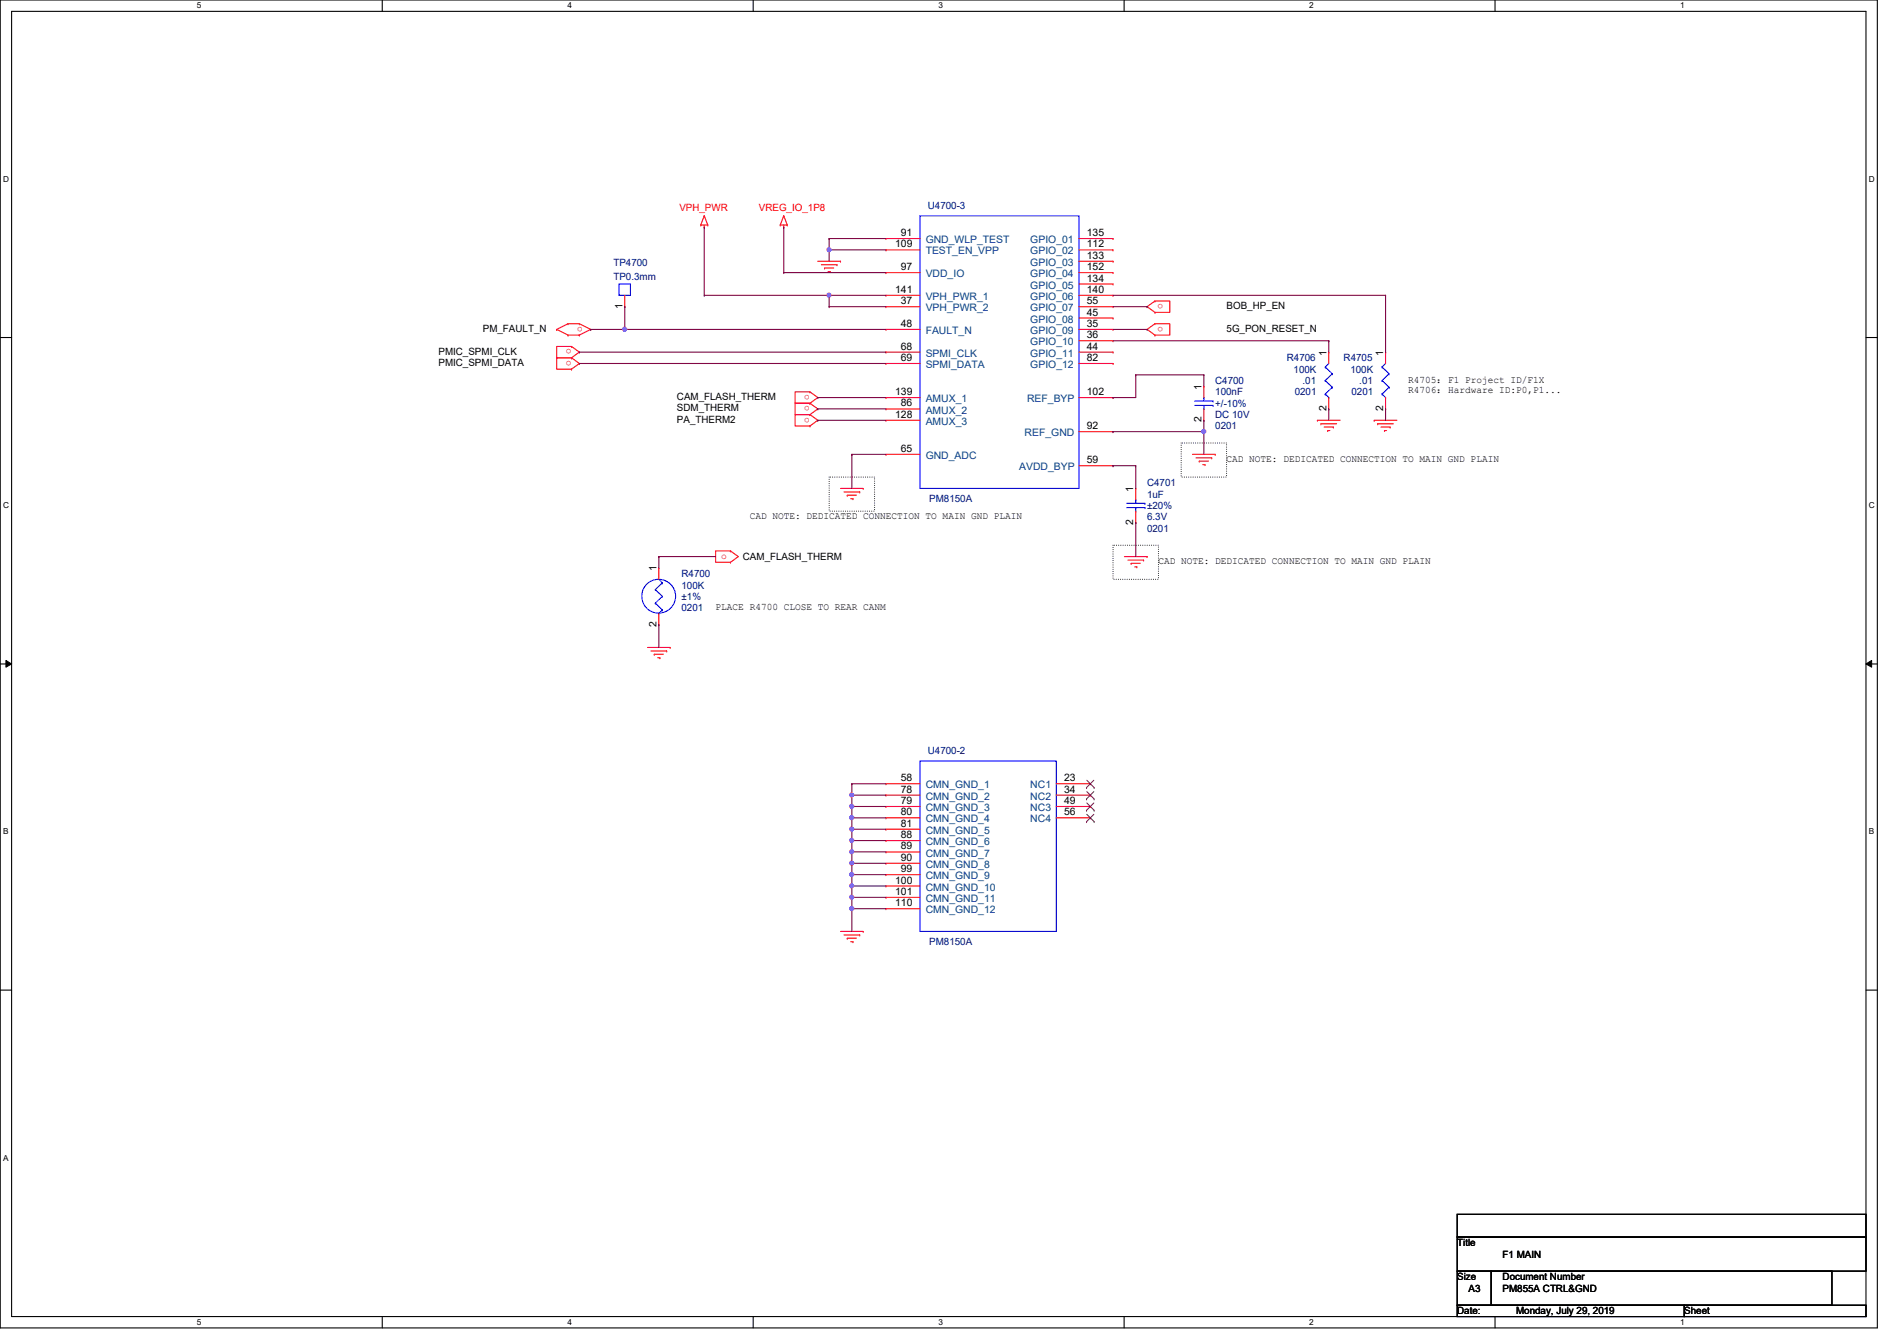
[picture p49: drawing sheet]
<svg xmlns="http://www.w3.org/2000/svg" width="297mm" height="210mm" viewBox="0 0 297 210" stroke-linecap="round" stroke-linejoin="round" font-family="sans-serif">
<defs><g id="words">
<g font-size="1.6" fill="#f00">
<text x="106.4" y="33.1">VPH_PWR</text>
<text x="118.8" y="33.1">VREG_IO_1P8</text>
<text x="182.1" y="47.6" transform="rotate(180 182.1 47.6)">o</text>
<text x="91.3" y="51.1" transform="rotate(180 91.3 51.1)">o</text>
<text x="182.1" y="51.1" transform="rotate(180 182.1 51.1)">o</text>
<text x="89.5" y="54.7" transform="rotate(180 89.5 54.7)">o</text>
<text x="89.5" y="56.5" transform="rotate(180 89.5 56.5)">o</text>
<text x="126.8" y="63.6" transform="rotate(180 126.8 63.6)">o</text>
<text x="126.8" y="61.8" transform="rotate(180 126.8 61.8)">o</text>
<text x="126.8" y="65.4" transform="rotate(180 126.8 65.4)">o</text>
<text x="112.9" y="87.5">o</text>
</g>
<g font-size="1.6" fill="#00007f">
<text x="145.3" y="32.7">U4700-3</text>
<text x="96.1" y="41.6">TP4700</text>
<text x="96.1" y="43.8">TP0.3mm</text>
<text x="201.5" y="56.6">R4706</text>
<text x="202.6" y="58.3">100K</text>
<text x="210.4" y="56.6">R4705</text>
<text x="211.5" y="58.3">100K</text>
<text x="190.3" y="60.1">C4700</text>
<text x="190.3" y="61.9">100nF</text>
<text x="190.3" y="65.4">DC 10V</text>
<text x="190.3" y="63.7">+/-10%</text>
<text x="202.7" y="61.9">0201</text>
<text x="204" y="60.1">.01</text>
<text x="211.6" y="61.9">0201</text>
<text x="212.8" y="60.1">.01</text>
<text x="190.3" y="67.2">0201</text>
<text x="179.6" y="76.1">C4701</text>
<text x="179.6" y="77.9">1uF</text>
<text x="145.5" y="78.6">PM8150A</text>
<text x="179.6" y="83.2">0201</text>
<text x="179.6" y="81.4">6.3V</text>
<text x="179.6" y="79.7">±20%</text>
<text x="106.7" y="90.3">R4700</text>
<text x="106.7" y="92.1">100K</text>
<text x="106.7" y="93.9">±1%</text>
<text x="106.7" y="95.7">0201</text>
<text x="145.3" y="118.1">U4700-2</text>
<text x="145.5" y="148">PM8150A</text>
</g>
<g font-size="1.6">
<text x="140.2" y="38.7">109</text>
<text x="141.1" y="37">91</text>
<text x="170.2" y="37">135</text>
<text x="170.2" y="38.7">112</text>
<text x="170.2" y="40.5">133</text>
<text x="140.2" y="45.8">141</text>
<text x="141.1" y="42.3">97</text>
<text x="141.1" y="47.6">37</text>
<text x="170.2" y="42.3">152</text>
<text x="170.2" y="44.1">134</text>
<text x="170.2" y="45.8">140</text>
<text x="170.2" y="47.6">55</text>
<text x="75.6" y="51.9">PM_FAULT_N</text>
<text x="97.4" y="48.3" transform="rotate(-90 97.4 48.3)">1</text>
<text x="141.1" y="51.2">48</text>
<text x="170.2" y="49.4">45</text>
<text x="170.2" y="51.2">35</text>
<text x="170.2" y="53">36</text>
<text x="192.1" y="48.4">BOB_HP_EN</text>
<text x="192.1" y="51.9">5G_PON_RESET_N</text>
<text x="68.7" y="55.5">PMIC_SPMI_CLK</text>
<text x="68.7" y="57.3">PMIC_SPMI_DATA</text>
<text x="141.1" y="54.7">68</text>
<text x="141.1" y="56.5">69</text>
<text x="170.2" y="54.7">44</text>
<text x="170.2" y="56.5">82</text>
<text x="207.7" y="55.7" transform="rotate(-90 207.7 55.7)">1</text>
<text x="216.6" y="55.7" transform="rotate(-90 216.6 55.7)">1</text>
<text x="220.5" y="59.9">R4705：F1 Project ID/F1X</text>
<text x="106" y="64.4">SDM_THERM</text>
<text x="106" y="62.6">CAM_FLASH_THERM</text>
<text x="140.2" y="61.8">139</text>
<text x="140.2" y="65.4">128</text>
<text x="141.1" y="63.6">86</text>
<text x="170.2" y="61.8">102</text>
<text x="188.1" y="61" transform="rotate(-90 188.1 61)">1</text>
<text x="207.7" y="64.3" transform="rotate(-90 207.7 64.3)">2</text>
<text x="216.6" y="64.3" transform="rotate(-90 216.6 64.3)">2</text>
<text x="220.5" y="61.5">R4706：Hardware ID:P0,P1...</text>
<text x="106" y="66.2">PA_THERM2</text>
<text x="141.1" y="70.7">65</text>
<text x="170.2" y="67.2">92</text>
<text x="188.1" y="66.1" transform="rotate(-90 188.1 66.1)">2</text>
<text x="170.2" y="72.5">59</text>
<text x="177.5" y="77" transform="rotate(-90 177.5 77)">1</text>
<text x="192.1" y="72.3">CAD NOTE: DEDICATED CONNECTION TO MAIN GND PLAIN</text>
<text x="117.4" y="81.2">CAD NOTE: DEDICATED CONNECTION TO MAIN GND PLAIN</text>
<text x="177.5" y="82.1" transform="rotate(-90 177.5 82.1)">2</text>
<text x="102.8" y="89.5" transform="rotate(-90 102.8 89.5)">1</text>
<text x="116.3" y="87.7">CAM_FLASH_THERM</text>
<text x="181.4" y="88.3">CAD NOTE: DEDICATED CONNECTION TO MAIN GND PLAIN</text>
<text x="112.1" y="95.5">PLACE R4700 CLOSE TO REAR CANM</text>
<text x="102.8" y="98.1" transform="rotate(-90 102.8 98.1)">2</text>
<text x="141.1" y="122.3">58</text>
<text x="141.1" y="124.1">78</text>
<text x="141.1" y="125.9">79</text>
<text x="166.6" y="122.3">23</text>
<text x="166.6" y="124.1">34</text>
<text x="166.6" y="125.9">49</text>
<text x="141.1" y="127.6">80</text>
<text x="141.1" y="129.4">81</text>
<text x="141.1" y="131.2">88</text>
<text x="166.6" y="127.6">56</text>
<text x="141.1" y="133">89</text>
<text x="141.1" y="134.7">90</text>
<text x="141.1" y="136.5">99</text>
<text x="140.2" y="138.3">100</text>
<text x="140.2" y="140.1">101</text>
<text x="140.2" y="141.9">110</text>
<text x="228.2" y="195.1">Title</text>
<text x="235.3" y="196.8">F1 MAIN</text>
<text x="228.2" y="200.4">Size</text>
<text x="230" y="202.2">A3</text>
<text x="235.3" y="200.4">Document Number</text>
<text x="235.3" y="202.2">PM855A CTRL&amp;GND</text>
<text x="228.2" y="205.7">Date:</text>
<text x="237.4" y="205.7">Monday, July 29, 2019</text>
<text x="263.7" y="205.7">Sheet</text>
</g>
<g font-size="1.6" fill="#00407f">
<text x="144.9" y="38.1">GND_WLP_TEST</text>
<text x="144.9" y="39.8">TEST_EN_VPP</text>
<text x="161.3" y="38.1">GPIO_01</text>
<text x="161.3" y="39.8">GPIO_02</text>
<text x="161.3" y="41.6">GPIO_03</text>
<text x="144.9" y="43.4">VDD_IO</text>
<text x="144.9" y="46.9">VPH_PWR_1</text>
<text x="161.3" y="43.4">GPIO_04</text>
<text x="161.3" y="45.2">GPIO_05</text>
<text x="161.3" y="46.9">GPIO_06</text>
<text x="144.9" y="48.7">VPH_PWR_2</text>
<text x="144.9" y="52.3">FAULT_N</text>
<text x="161.3" y="48.7">GPIO_07</text>
<text x="161.3" y="50.5">GPIO_08</text>
<text x="161.3" y="52.3">GPIO_09</text>
<text x="144.9" y="55.8">SPMI_CLK</text>
<text x="144.9" y="57.6">SPMI_DATA</text>
<text x="161.3" y="54.1">GPIO_10</text>
<text x="161.3" y="55.8">GPIO_11</text>
<text x="161.3" y="57.6">GPIO_12</text>
<text x="144.9" y="62.9">AMUX_1</text>
<text x="144.9" y="64.7">AMUX_2</text>
<text x="160.8" y="62.9">REF_BYP</text>
<text x="144.9" y="66.5">AMUX_3</text>
<text x="144.9" y="71.8">GND_ADC</text>
<text x="160.4" y="68.3">REF_GND</text>
<text x="159.6" y="73.6">AVDD_BYP</text>
<text x="144.9" y="123.4">CMN_GND_1</text>
<text x="144.9" y="125.2">CMN_GND_2</text>
<text x="161.3" y="123.4">NC1</text>
<text x="161.3" y="125.2">NC2</text>
<text x="144.9" y="127">CMN_GND_3</text>
<text x="144.9" y="128.7">CMN_GND_4</text>
<text x="144.9" y="130.5">CMN_GND_5</text>
<text x="161.3" y="127">NC3</text>
<text x="161.3" y="128.7">NC4</text>
<text x="144.9" y="132.3">CMN_GND_6</text>
<text x="144.9" y="134.1">CMN_GND_7</text>
<text x="144.9" y="135.8">CMN_GND_8</text>
<text x="144.9" y="137.6">CMN_GND_9</text>
<text x="144.9" y="139.4">CMN_GND_10</text>
<text x="144.9" y="141.2">CMN_GND_11</text>
<text x="144.9" y="143">CMN_GND_12</text>
</g>
<g font-size="1.3">
<text x="30.8" y="1.3">5</text>
<text x="88.9" y="1.3">4</text>
<text x="146.9" y="1.3">3</text>
<text x="205" y="1.3">2</text>
<text x="263.1" y="1.3">1</text>
<text x=".5" y="28.4">D</text>
<text x="292.6" y="28.4">D</text>
<text x=".5" y="79.5">C</text>
<text x="292.6" y="79.5">C</text>
<text x=".5" y="130.6">B</text>
<text x="292.6" y="130.6">B</text>
<text x=".5" y="181.7">A</text>
<text x="30.8" y="207.4">5</text>
<text x="88.9" y="207.4">4</text>
<text x="146.9" y="207.4">3</text>
<text x="205" y="207.4">2</text>
<text x="263.1" y="207.4">1</text>
</g>
</g></defs>
<path d="M0 0h294v207.9h-294zM1.8 1.8h290.4v204.3h-290.4z" fill="none" stroke="#000" stroke-width=".17"/>
<g fill="#fff">
<path d="M30.8 .2h.7v1.4h-.7z"/>
<path d="M30.8 206.2h.7v1.4h-.7z"/>
</g>
<path d="M59.9 0v1.8M59.9 206.1v1.8" fill="none" stroke="#000" stroke-width=".17"/>
<g fill="#fff">
<path d="M88.9 .2h.6v1.4h-.6z"/>
<path d="M88.9 206.2h.6v1.4h-.6z"/>
</g>
<path d="M117.9 0v1.8M117.9 206.1v1.8" fill="none" stroke="#000" stroke-width=".17"/>
<g fill="#fff">
<path d="M146.9 .2h.7v1.4h-.7z"/>
<path d="M146.9 206.2h.7v1.4h-.7z"/>
</g>
<path d="M176 0v1.8M176 206.1v1.8" fill="none" stroke="#000" stroke-width=".17"/>
<g fill="#fff">
<path d="M205 .2h.7v1.4h-.7z"/>
<path d="M205 206.2h.7v1.4h-.7z"/>
</g>
<path d="M234.1 0v1.8M234.1 206.1v1.8" fill="none" stroke="#000" stroke-width=".17"/>
<g fill="#fff">
<path d="M263.1 .2h.7v1.4h-.7z"/>
<path d="M263.1 206.2h.7v1.4h-.7z"/>
<path d="M.5 27.3h.9v1.4h-.9z"/>
<path d="M292.6 27.3h.9v1.4h-.9z"/>
<path d="M.5 78.4h.9v1.4h-.9z"/>
<path d="M292.6 78.4h.9v1.4h-.9z"/>
</g>
<path d="M0 52.8h1.8M292.2 52.8h1.8" fill="none" stroke="#000" stroke-width=".17"/>
<g fill="#fff">
<path d="M.5 129.5h.8v1.4h-.8z"/>
<path d="M292.6 129.5h.9v1.4h-.9z"/>
</g>
<path d="M0 103.9h1.8M292.2 103.9h1.8" fill="none" stroke="#000" stroke-width=".17"/>
<path d="M.9 103.4l.9 .5-.9 .5zM292.2 103.9l.9-.5v1z" fill="#000"/>
<path d="M.9 103.4l.9 .5-.9 .5zM292.2 103.9l.9-.5v1z" fill="none" stroke="#000" stroke-width=".16"/>
<path d="M.5 180.5h.8v1.4h-.8z" fill="#fff"/>
<path d="M0 155h1.8M292.2 155h1.8M228.2 190.1h64v3.5h-64zM228.2 193.6h64v5.4h-64zM228.2 199h5.3v5.3h-5.3zM233.5 199h53.3v5.3h-53.3zM228.2 204.3h35.5v1.8h-35.5zM263.7 204.3h28.5v1.8h-28.5z" fill="none" stroke="#000" stroke-width=".17"/>
<path d="M129.8 74.7h7.1v5.3h-7.1zM185 69.3h7.1v5.4h-7.1zM174.3 85.3h7.1v5.4h-7.1z" fill="none" stroke="#000" stroke-width=".17" stroke-dasharray="0 .3"/>
<g fill="none" stroke="#f00" stroke-width=".17">
<path d="M109.7 35.2h.1M109.7 35.2h1.1M110.3 35.6h.1M110.3 33.8h.1M110.3 35.2v.4M110.3 33.8l.5 1.4M110.3 33.8l-.6 1.4M110.8 35.2h.1M122.2 35.2h.1M122.2 35.2h1.1M122.7 35.6h.1M122.7 33.8h.1"/>
<path d="M122.7 35.2v.4M122.7 33.8l.6 1.4M122.7 33.8l-.5 1.4M123.3 35.2h.1M138.7 37.3h.1M138.7 39.1h.1M138.7 37.3h5.4M138.7 39.1h5.4M168.9 37.3h5.4M168.9 39.1h5.4M174.3 37.3h.1M174.3 39.1h.1"/>
<path d="M87.2 51.6h.1M87.2 51.6l1.7 .9M88.9 52.5h.1M88.9 50.7h.1M88.9 52.5h1.8M88.9 50.7l-1.7 .9M88.9 50.7h1.8M89.5 56h.1M89.5 54.2h.1M89.5 54.2h-2.3v1.8h2.3M89.5 57.8h.1M89.5 56h-2.3v1.8h2.3"/>
<path d="M89.5 54.2l1.2 .9-1.2 .9M89.5 56l1.2 .9-1.2 .9M90.7 52.5h.1M90.7 50.7h.1M90.7 50.7l1.8 .9M92.5 51.6h.1M92.5 51.6l-1.8 .9M97.8 48h.1M97.8 46.2v1.8M128.1 40.9h3.5M128.6 41.4h2.5M129.1 42h.1"/>
<path d="M129.1 42h1.5M129.7 42.5h.3M130 42.5h.1M131.1 41.4h.1M131.6 40.9h.1M138.7 42.7h.1M138.7 46.2h.1M138.7 48h.1M138.7 51.6h.1M138.7 55.1h.1M138.7 56.9h.1M138.7 42.7h5.4"/>
<path d="M138.7 46.2h5.4M138.7 48h5.4M138.7 51.6h5.4M138.7 55.1h5.4M138.7 56.9h5.4M168.9 40.9h5.4M168.9 42.7h5.4M168.9 46.2h5.4M168.9 48h5.4M168.9 51.6h5.4M168.9 55.1h5.4M168.9 56.9h5.4"/>
<path d="M168.9 44.4h5.4M168.9 49.8h5.4M168.9 53.3h5.4M174.3 40.9h.1M174.3 42.7h.1M174.3 44.4h.1M174.3 46.2h.1M174.3 48h.1M174.3 49.8h.1M174.3 51.6h.1M174.3 53.3h.1M174.3 55.1h.1"/>
<path d="M174.3 56.9h.1M180.8 48.9h.1M180.8 47.1h.1M180.8 47.1h2.4v1.8h-2.4M180.8 52.5h.1M180.8 50.7h.1M180.8 50.7h2.4v1.8h-2.4M180.8 47.1l-1.2 .9 1.2 .9M180.8 50.7l-1.2 .9 1.2 .9M208.1 55.1h.1M208.1 55.1v1.8M217 55.1h.1"/>
<path d="M217 55.1v1.8M126.8 64.9h.1M126.8 63.1h.1M126.8 63.1h-2.3v1.8h2.3M126.8 61.3h.1M126.8 61.3h-2.3v1.8h2.3M126.8 66.7h.1M126.8 64.9h-2.3v1.8h2.3M126.8 63.1l1.3 .9-1.3 .9M126.8 61.3l1.3 .9-1.3 .9M126.8 64.9l1.3 .9-1.3 .9M131.6 76.5h3.6"/>
<path d="M132.2 77h2.4M132.7 77.5h.1M132.7 77.5h1.4M133.2 78.1h.4M133.6 78.1h.1M134.6 77h.1M135.2 76.5h.1M138.7 62.2h.1M138.7 64h.1M138.7 65.8h.1M138.7 71.1h.1M138.7 71.1h5.4"/>
<path d="M138.7 65.8h5.4M138.7 62.2h5.4M138.7 64h5.4M168.9 62.2h5.4M168.9 67.6h5.4M168.9 72.9h5.4M174.3 62.2h.1M174.3 67.6h.1M174.3 72.9h.1M177.8 76.5h.1M177.8 76.5v1.7M186.7 71.1h3.6"/>
<path d="M187.3 71.7h2.4M187.8 72.2h.1M187.8 72.2h1.4M188.3 72.7h.4M188.5 60.5h.1M188.5 65.8h.1M188.5 60.5v1.7M188.5 64v1.8M188.7 72.7h.1M189.7 71.7h.1M190.3 71.1h.1M206.3 65.8h.1"/>
<path d="M206.3 65.8h3.5M206.8 66.3h.1M206.8 66.3h2.5M207.3 66.8h1.5M207.9 67.4h.1M207.9 67.4h.3M208.1 64h.1M208.1 62.2v1.8M208.8 66.8h.1M215.2 65.8h.1M215.2 65.8h3.5M215.7 66.3h.1"/>
<path d="M215.7 66.3h2.5M216.2 66.8h1.5M216.8 67.4h.1M216.8 67.4h.3M217 64h.1M217 62.2v1.8M217.7 66.8h.1M103.2 88.9h.1M103.2 97.8h.1M103.2 88.9v1.8M103.2 96v1.8M114.4 86.2h.1"/>
<path d="M114.4 88h.1M114.4 86.2h-2.3v1.8h2.3M114.4 86.2l1.2 .9-1.2 .9M176.1 87.1h3.5M176.6 87.7h2.5M177.1 88.2h.1M177.1 88.2h1.5M177.7 88.7h.3M177.8 81.8h.1M177.8 80v1.8M178 88.7h.1M179.1 87.7h.1"/>
<path d="M179.6 87.1h.1M101.4 101.3h3.5M101.9 101.9h2.5M102.4 102.4h.1M102.4 102.4h1.5M103 103h.3M103.3 103h.1M104.4 101.9h.1M104.9 101.3h.1M138.7 122.7h.1M138.7 124.5h.1M138.7 126.2h.1"/>
<path d="M138.7 128h.1M138.7 129.8h.1M138.7 131.6h.1M138.7 133.3h.1M138.7 135.1h.1M138.7 136.9h.1M138.7 138.7h.1M138.7 122.7h5.4M138.7 124.5h5.4M138.7 126.2h5.4M138.7 128h5.4M138.7 129.8h5.4"/>
<path d="M138.7 131.6h5.4M138.7 133.3h5.4M138.7 135.1h5.4M138.7 136.9h5.4M138.7 138.7h5.4M165.4 122.7h5.3M165.4 124.5h5.3M165.4 126.2h5.3M165.4 128h5.3M170.7 122.7h.1M170.7 124.5h.1M170.7 126.2h.1"/>
<path d="M170.7 128h.1M131.6 145.8h3.6M132.2 146.3h2.4M132.7 146.9h.1M132.7 146.9h1.4M133.2 147.4h.4M133.6 147.4h.1M134.6 146.3h.1M135.2 145.8h.1M138.7 140.5h.1M138.7 142.2h.1M138.7 140.5h5.4"/>
<path d="M138.7 142.2h5.4"/>
</g>
<g fill="none" stroke="#00f" stroke-width=".17">
<path d="M144.1 33.8h24.8v42.7h-24.8zM96.9 44.4h1.8v1.8h-1.8zM207.5 57.4h.1M207.5 59.6h.1M207.5 57.4l1.1 1.1M207.5 59.6l1.1 1M208.1 56.9l-.6 .5M208.6 58.5h.1M208.6 58.5l-1.1 1.1M216.4 57.4h.1M216.4 59.6h.1M216.4 57.4l1.1 1.1"/>
<path d="M216.4 59.6l1.1 1M217 56.9l-.6 .5M217.5 58.5h.1M217.5 58.5l-1.1 1.1M176.4 78.8h2.9M176.4 79.5h2.9M177.8 78.2h.1M177.8 78.2v.6M177.8 79.5v.5M179.3 78.8h.1M179.3 79.5h.1M187.1 62.8h2.8"/>
<path d="M187.1 63.5h2.8M188.5 62.2h.1M188.5 64h.1M188.5 62.2v.6M188.5 63.5v.5M189.9 62.8h.1M189.9 63.5h.1M207.5 61.7h.1M207.5 61.7l.6 .5M208.1 62.2h.1M208.6 60.6h.1M208.6 60.6l-1.1 1.1"/>
<path d="M216.4 61.7h.1M216.4 61.7l.6 .5M217 62.2h.1M217.5 60.6h.1M217.5 60.6l-1.1 1.1M102.6 92.3h.1M102.6 94.4h.1M102.6 92.3l1.1 1M102.6 94.4l1.1 1.1M103.2 96h.1M103.2 90.7l.5 .5M103.7 91.2h.1"/>
<path d="M103.7 93.3h.1M103.7 95.5h.1M103.7 91.2l-1.1 1.1M103.7 93.3l-1.1 1.1M103.7 95.5l-.5 .5M177.8 80h.1M144.1 119.1h21.3v26.7h-21.3z"/>
<circle cx="103.1" cy="93.3" r="2.65"/>
</g>
<g fill="none" stroke="#7f4000" stroke-width=".16">
<path d="M170.1 123.3h.1M170.1 125.1h.1M170.1 126.8h.1M170.1 128.6h.1M170.2 122.1l1.1 1.2M170.2 123.9l1.1 1.2M170.2 125.7l1.1 1.1M170.2 127.5l1.1 1.1M171.3 122.1l-1.2 1.2M171.3 123.9l-1.2 1.2M171.3 125.7l-1.2 1.1M171.3 127.5l-1.2 1.1"/>
<path d="M171.3 123.3h.1M171.3 125.1h.1M171.3 126.8h.1M171.3 128.6h.1"/>
</g>
<path d="M97.8 48h.1M97.8 51.6h.1M97.8 48v3.6M97.8 51.6h40.9" fill="none" stroke="#7f0040" stroke-width=".17"/>
<circle cx="97.8" cy="51.5" r=".32" fill="#f0f"/>
<circle cx="97.8" cy="51.5" r=".32" fill="none" stroke="#f0f" stroke-width=".17"/>
<path d="M177.8 58.7h.1M177.8 58.7h10.7M188.5 58.7h.1M188.5 58.7v1.8M174.3 67.6h.1M188.5 65.8h.1M188.5 65.8v1.8h-14.2M177.8 81.8h.1M177.8 81.8v5.3" fill="none" stroke="#7f0040" stroke-width=".17"/>
<circle cx="188.5" cy="67.5" r=".32" fill="#f0f"/>
<circle cx="188.5" cy="67.5" r=".32" fill="none" stroke="#f0f" stroke-width=".17"/>
<path d="M129.8 37.3h.1M129.8 39.1h.1M129.8 37.3v3.6M129.8 37.3h8.9M129.8 39.1h8.9M177.8 72.9h.1M177.8 72.9v3.6M188.5 67.6h.1M188.5 67.6v3.5" fill="none" stroke="#7f0040" stroke-width=".17"/>
<circle cx="129.8" cy="39.1" r=".32" fill="#f0f"/>
<circle cx="129.8" cy="39.1" r=".32" fill="none" stroke="#f0f" stroke-width=".17"/>
<path d="M110.3 35.6h.1M110.3 35.6v10.6M122.7 35.6h.1M122.7 35.6v7.1M110.3 46.2h.1M110.3 46.2h19.5M122.7 42.7h.1M122.7 42.7h16" fill="none" stroke="#7f0040" stroke-width=".17"/>
<circle cx="129.8" cy="46.2" r=".32" fill="#f0f"/>
<circle cx="129.8" cy="46.2" r=".32" fill="none" stroke="#f0f" stroke-width=".17"/>
<g fill="none" stroke="#7f0040" stroke-width=".17">
<path d="M90.7 55.1h.1M90.7 56.9h.1M90.7 55.1h48M90.7 56.9h48M92.5 51.6h.1M92.5 51.6h5.3M129.8 48h.1M129.8 46.2h.1M129.8 48h8.9M129.8 46.2v1.8M129.8 46.2h8.9M177.8 58.7h.1"/>
<path d="M177.8 58.7v3.5h-3.5M128.1 62.2h.1M128.1 65.8h.1M128.1 64h.1M128.1 62.2h10.6M128.1 65.8h10.6M128.1 64h10.6M133.4 71.1h.1M133.4 71.1v5.4M133.4 71.1h5.3M174.3 62.2h.1M174.3 72.9h.1"/>
<path d="M174.3 72.9h3.5M103.2 87.1h.1M103.2 97.8h.1M103.2 87.1v1.8M103.2 97.8v3.5M103.2 87.1h8.9M133.4 142.2h.1M133.4 142.2v3.6"/>
</g>
<circle cx="133.4" cy="142.2" r=".32" fill="#f0f"/>
<circle cx="133.4" cy="142.2" r=".32" fill="none" stroke="#f0f" stroke-width=".17"/>
<path d="M133.4 122.7h.1M133.4 124.5h.1M133.4 122.7v3.5" fill="none" stroke="#7f0040" stroke-width=".17"/>
<circle cx="133.4" cy="124.4" r=".32" fill="#f0f"/>
<circle cx="133.4" cy="124.4" r=".32" fill="none" stroke="#f0f" stroke-width=".17"/>
<path d="M133.4 126.2h.1M133.4 126.2v1.8" fill="none" stroke="#7f0040" stroke-width=".17"/>
<circle cx="133.4" cy="126.2" r=".32" fill="#f0f"/>
<circle cx="133.4" cy="126.2" r=".32" fill="none" stroke="#f0f" stroke-width=".17"/>
<path d="M133.4 128h.1M133.4 128v1.8" fill="none" stroke="#7f0040" stroke-width=".17"/>
<circle cx="133.4" cy="128" r=".32" fill="#f0f"/>
<circle cx="133.4" cy="128" r=".32" fill="none" stroke="#f0f" stroke-width=".17"/>
<path d="M133.4 129.8h.1M133.4 129.8v1.8" fill="none" stroke="#7f0040" stroke-width=".17"/>
<circle cx="133.4" cy="131.5" r=".32" fill="#f0f"/>
<circle cx="133.4" cy="131.5" r=".32" fill="none" stroke="#f0f" stroke-width=".17"/>
<circle cx="133.4" cy="129.8" r=".32" fill="#f0f"/>
<circle cx="133.4" cy="129.8" r=".32" fill="none" stroke="#f0f" stroke-width=".17"/>
<path d="M133.4 131.6h.1M133.4 133.3h.1M133.4 131.6v3.5" fill="none" stroke="#7f0040" stroke-width=".17"/>
<circle cx="133.4" cy="135.1" r=".32" fill="#f0f"/>
<circle cx="133.4" cy="135.1" r=".32" fill="none" stroke="#f0f" stroke-width=".17"/>
<circle cx="133.4" cy="133.3" r=".32" fill="#f0f"/>
<circle cx="133.4" cy="133.3" r=".32" fill="none" stroke="#f0f" stroke-width=".17"/>
<g fill="none" stroke="#7f0040" stroke-width=".17">
<path d="M133.4 135.1h.1M133.4 136.9h.1M133.4 138.7h.1M133.4 122.7h.1M133.4 124.5h.1M133.4 126.2h.1M133.4 128h.1M133.4 129.8h.1M133.4 131.6h.1M133.4 133.3h.1M133.4 135.1v7.1M133.4 122.7h5.3"/>
<path d="M133.4 124.5h5.3M133.4 126.2h5.3M133.4 128h5.3M133.4 129.8h5.3M133.4 131.6h5.3M133.4 133.3h5.3M133.4 135.1h5.3M133.4 136.9h5.3M133.4 140.5h.1M133.4 142.2h.1M133.4 142.2h5.3"/>
</g>
<circle cx="133.4" cy="136.9" r=".32" fill="#f0f"/>
<circle cx="133.4" cy="136.9" r=".32" fill="none" stroke="#f0f" stroke-width=".17"/>
<path d="M133.4 138.7h.1M133.4 138.7h5.3" fill="none" stroke="#7f0040" stroke-width=".17"/>
<circle cx="133.4" cy="138.7" r=".32" fill="#f0f"/>
<circle cx="133.4" cy="138.7" r=".32" fill="none" stroke="#f0f" stroke-width=".17"/>
<path d="M133.4 140.5h.1M133.4 140.5h5.3" fill="none" stroke="#7f0040" stroke-width=".17"/>
<circle cx="133.4" cy="140.4" r=".32" fill="#f0f"/>
<circle cx="133.4" cy="140.4" r=".32" fill="none" stroke="#f0f" stroke-width=".17"/>
<g fill="none" stroke="#7f0040" stroke-width=".17">
<path d="M174.3 53.3h33.8M174.3 46.2h42.7M174.3 48h5.3M174.3 51.6h5.3M179.6 48h.1M179.6 51.6h.1M208.1 53.3h.1M208.1 53.3v1.8M217 55.1h.1M217 46.2h.1M217 46.2v8.9M208.1 64h.1"/>
<path d="M208.1 64v1.8M217 64h.1M217 64v1.8"/>
</g>
<circle cx="97.8" cy="51.5" r=".32" fill="#f0f"/>
<circle cx="97.8" cy="51.5" r=".32" fill="none" stroke="#f0f" stroke-width=".17"/>
<circle cx="188.5" cy="67.5" r=".32" fill="#f0f"/>
<circle cx="188.5" cy="67.5" r=".32" fill="none" stroke="#f0f" stroke-width=".17"/>
<circle cx="129.8" cy="39.1" r=".32" fill="#f0f"/>
<circle cx="129.8" cy="39.1" r=".32" fill="none" stroke="#f0f" stroke-width=".17"/>
<circle cx="129.8" cy="46.2" r=".32" fill="#f0f"/>
<circle cx="129.8" cy="46.2" r=".32" fill="none" stroke="#f0f" stroke-width=".17"/>
<circle cx="133.4" cy="142.2" r=".32" fill="#f0f"/>
<circle cx="133.4" cy="142.2" r=".32" fill="none" stroke="#f0f" stroke-width=".17"/>
<circle cx="133.4" cy="124.4" r=".32" fill="#f0f"/>
<circle cx="133.4" cy="124.4" r=".32" fill="none" stroke="#f0f" stroke-width=".17"/>
<circle cx="133.4" cy="126.2" r=".32" fill="#f0f"/>
<circle cx="133.4" cy="126.2" r=".32" fill="none" stroke="#f0f" stroke-width=".17"/>
<circle cx="133.4" cy="128" r=".32" fill="#f0f"/>
<circle cx="133.4" cy="128" r=".32" fill="none" stroke="#f0f" stroke-width=".17"/>
<circle cx="133.4" cy="131.5" r=".32" fill="#f0f"/>
<circle cx="133.4" cy="131.5" r=".32" fill="none" stroke="#f0f" stroke-width=".17"/>
<circle cx="133.4" cy="129.8" r=".32" fill="#f0f"/>
<circle cx="133.4" cy="129.8" r=".32" fill="none" stroke="#f0f" stroke-width=".17"/>
<circle cx="133.4" cy="135.1" r=".32" fill="#f0f"/>
<circle cx="133.4" cy="135.1" r=".32" fill="none" stroke="#f0f" stroke-width=".17"/>
<circle cx="133.4" cy="133.3" r=".32" fill="#f0f"/>
<circle cx="133.4" cy="133.3" r=".32" fill="none" stroke="#f0f" stroke-width=".17"/>
<circle cx="133.4" cy="136.9" r=".32" fill="#f0f"/>
<circle cx="133.4" cy="136.9" r=".32" fill="none" stroke="#f0f" stroke-width=".17"/>
<circle cx="133.4" cy="138.7" r=".32" fill="#f0f"/>
<circle cx="133.4" cy="138.7" r=".32" fill="none" stroke="#f0f" stroke-width=".17"/>
<circle cx="133.4" cy="140.4" r=".32" fill="#f0f"/>
<circle cx="133.4" cy="140.4" r=".32" fill="none" stroke="#f0f" stroke-width=".17"/>
<use href="#words"/>
</svg>
